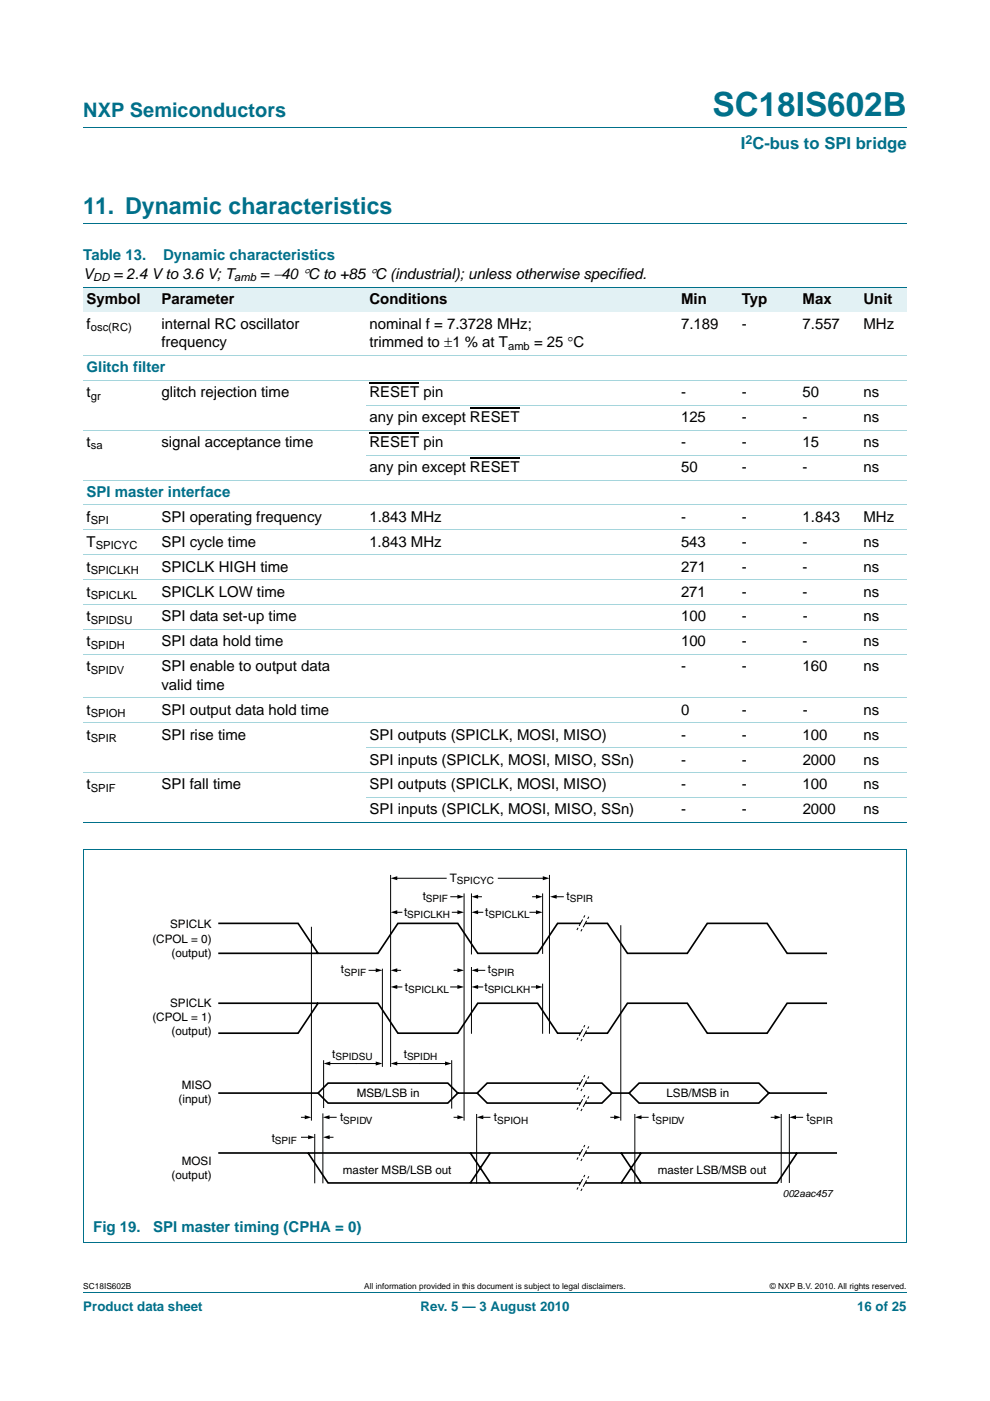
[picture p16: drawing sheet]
<svg xmlns="http://www.w3.org/2000/svg" width="210mm" height="297mm" viewBox="0 0 210 297" stroke-linecap="round" stroke-linejoin="round" font-family="sans-serif">
<defs><g id="words">
<text font-size="7" fill="#00708a" x="151.2" y="24.6">SC18IS602B</text>
<text font-size="4.9" fill="#00708a" x="17.7" y="45.4">11. Dynamic characteristics</text>
<text font-size="4.2" fill="#00708a" x="17.7" y="24.9">NXP Semiconductors</text>
<text font-size="3.5" fill="#00708a" x="157.1" y="31.6">I C-bus to SPI bridge</text>
<g font-size="3.2" fill="#00708a">
<text x="17.7" y="55.2">Table 13.</text>
<text x="34.6" y="55.2">Dynamic characteristics</text>
<text x="18.4" y="78.8">Glitch filter</text>
<text x="18.4" y="105.3">SPI master interface</text>
<text x="19.8" y="261.2">Fig 19.</text>
<text x="32.5" y="261.2">SPI master timing (CPHA = 0)</text>
</g>
<g font-size="3.2">
<text x="17.7" y="59.1">V</text>
<text x="24.1" y="59.1">= 2.4 V to 3.6 V; T</text>
<text x="55.2" y="59.1">= −40 °C to +85 °C (industrial); unless otherwise specified.</text>
<text x="18.4" y="64.4">Symbol</text>
<text x="34.2" y="64.4">Parameter</text>
<text x="78.4" y="64.4">Conditions</text>
<text x="144.5" y="64.4">Min</text>
<text x="157.4" y="64.4">Typ</text>
<text x="170.2" y="64.4">Max</text>
<text x="183.2" y="64.4">Unit</text>
<text x="18.4" y="69.7">f</text>
<text x="34.2" y="69.7">internal RC oscillator</text>
<text x="78.4" y="69.7">nominal f = 7.3728 MHz;</text>
<text x="144.5" y="69.7">7.189</text>
<text x="157.4" y="69.7">-</text>
<text x="170.2" y="69.7">7.557</text>
<text x="183.1" y="69.7">MHz</text>
<text x="34.2" y="73.6">frequency</text>
<text x="78.4" y="73.6">trimmed to ±1 % at T</text>
<text x="113.3" y="73.6">= 25 °C</text>
<text x="18.4" y="84.1">t</text>
<text x="34.2" y="84.1">glitch rejection time</text>
<text x="78.4" y="84.1">RESET pin</text>
<text x="78.4" y="89.4">any pin except RESET</text>
<text x="144.5" y="84.1">-</text>
<text x="144.5" y="89.4">125</text>
<text x="157.4" y="89.4">-</text>
<text x="157.4" y="84.1">-</text>
<text x="170.2" y="89.4">-</text>
<text x="170.2" y="84.1">50</text>
<text x="183.2" y="84.1">ns</text>
<text x="183.2" y="89.4">ns</text>
<text x="18.4" y="94.7">t</text>
<text x="34.2" y="94.7">signal acceptance time</text>
<text x="78.4" y="94.7">RESET pin</text>
<text x="144.5" y="94.7">-</text>
<text x="157.4" y="94.7">-</text>
<text x="170.2" y="94.7">15</text>
<text x="183.2" y="94.7">ns</text>
<text x="78.4" y="100">any pin except RESET</text>
<text x="144.5" y="100">50</text>
<text x="157.4" y="100">-</text>
<text x="170.2" y="100">-</text>
<text x="183.2" y="100">ns</text>
<text x="18.4" y="110.6">f</text>
<text x="34.2" y="110.6">SPI operating frequency</text>
<text x="78.4" y="110.6">1.843 MHz</text>
<text x="144.5" y="110.6">-</text>
<text x="157.4" y="110.6">-</text>
<text x="170.2" y="110.6">1.843</text>
<text x="183.1" y="110.6">MHz</text>
<text x="18.4" y="115.9">T</text>
<text x="34.2" y="115.9">SPI cycle time</text>
<text x="78.3" y="115.9">1.843 MHz</text>
<text x="144.4" y="115.9">543</text>
<text x="157.3" y="115.9">-</text>
<text x="170.2" y="115.9">-</text>
<text x="183.1" y="115.9">ns</text>
<text x="18.4" y="121.2">t</text>
<text x="34.2" y="121.2">SPICLK HIGH time</text>
<text x="144.5" y="121.2">271</text>
<text x="157.4" y="121.2">-</text>
<text x="170.2" y="121.2">-</text>
<text x="183.2" y="121.2">ns</text>
<text x="18.4" y="126.5">t</text>
<text x="18.4" y="131.8">t</text>
<text x="34.2" y="126.5">SPICLK LOW time</text>
<text x="34.2" y="131.8">SPI data set-up time</text>
<text x="144.4" y="126.5">271</text>
<text x="144.5" y="131.8">100</text>
<text x="157.3" y="126.5">-</text>
<text x="157.4" y="131.8">-</text>
<text x="170.2" y="126.5">-</text>
<text x="170.3" y="131.8">-</text>
<text x="183.1" y="126.5">ns</text>
<text x="183.2" y="131.8">ns</text>
<text x="18.4" y="137.1">t</text>
<text x="34.2" y="137.1">SPI data hold time</text>
<text x="144.5" y="137.1">100</text>
<text x="157.3" y="137.1">-</text>
<text x="170.2" y="137.1">-</text>
<text x="183.1" y="137.1">ns</text>
<text x="18.4" y="142.3">t</text>
<text x="34.2" y="142.3">SPI enable to output data</text>
<text x="144.5" y="142.3">-</text>
<text x="157.4" y="142.3">-</text>
<text x="170.2" y="142.3">160</text>
<text x="183.2" y="142.3">ns</text>
<text x="34.2" y="146.2">valid time</text>
<text x="18.4" y="151.5">t</text>
<text x="34.2" y="151.5">SPI output data hold time</text>
<text x="144.5" y="151.5">0</text>
<text x="157.4" y="151.5">-</text>
<text x="170.2" y="151.5">-</text>
<text x="183.2" y="151.5">ns</text>
<text x="18.4" y="156.8">t</text>
<text x="34.2" y="156.8">SPI rise time</text>
<text x="78.4" y="156.8">SPI outputs (SPICLK, MOSI, MISO)</text>
<text x="144.4" y="156.8">-</text>
<text x="157.3" y="156.8">-</text>
<text x="170.2" y="156.8">100</text>
<text x="183.2" y="156.8">ns</text>
<text x="18.4" y="167.4">t</text>
<text x="34.2" y="167.4">SPI fall time</text>
<text x="78.4" y="162.1">SPI inputs (SPICLK, MOSI, MISO, SSn)</text>
<text x="78.4" y="167.4">SPI outputs (SPICLK, MOSI, MISO)</text>
<text x="144.4" y="167.4">-</text>
<text x="144.5" y="162.1">-</text>
<text x="157.3" y="167.4">-</text>
<text x="157.4" y="162.1">-</text>
<text x="170.2" y="167.4">100</text>
<text x="170.2" y="162.1">2000</text>
<text x="183.1" y="167.4">ns</text>
<text x="183.2" y="162.1">ns</text>
<text x="78.4" y="172.7">SPI inputs (SPICLK, MOSI, MISO, SSn)</text>
<text x="144.5" y="172.7">-</text>
<text x="157.4" y="172.7">-</text>
<text x="170.2" y="172.7">2000</text>
<text x="183.2" y="172.7">ns</text>
</g>
<g font-size="2.8" fill="#00708a">
<text x="17.7" y="277.9">Product data sheet</text>
<text x="89.2" y="277.9">Rev. 5 — 3 August 2010</text>
<text x="181.8" y="277.9">16 of 25</text>
</g>
<text font-size="2.6" fill="#00708a" x="158.1" y="30.5">2</text>
<g font-size="2.5">
<text x="89.6" y="190.8">t</text>
<text x="95.4" y="187">T</text>
<text x="120.1" y="190.8">t</text>
<text x="36.1" y="196.9">SPICLK</text>
<text x="85.7" y="194.2">t</text>
<text x="102.9" y="194.2">t</text>
<text x="32.3" y="199.8">(CPOL = 0)</text>
<text x="36.4" y="202.8">(output)</text>
<text x="72.3" y="206.4">t</text>
<text x="103.5" y="206.4">t</text>
<text x="36.1" y="213.5">SPICLK</text>
<text x="85.9" y="210.1">t</text>
<text x="102.8" y="210.1">t</text>
<text x="32.3" y="216.5">(CPOL = 1)</text>
<text x="36.4" y="219.5">(output)</text>
<text x="70.5" y="224.2">t</text>
<text x="85.6" y="224.2">t</text>
<text x="37.9" y="233.9">(input)</text>
<text x="38.6" y="230.9">MISO</text>
<text x="75.7" y="232.7">MSB/LSB in</text>
<text x="141.4" y="232.7">LSB/MSB in</text>
<text x="72.1" y="237.7">t</text>
<text x="104.8" y="237.7">t</text>
<text x="138.3" y="237.7">t</text>
<text x="171" y="237.7">t</text>
<text x="57.6" y="242">t</text>
<text x="36.4" y="249.9">(output)</text>
<text x="38.6" y="246.9">MOSI</text>
<text x="72.7" y="248.8">master MSB/LSB out</text>
<text x="139.5" y="248.8">master LSB/MSB out</text>
</g>
<g font-size="2.4">
<text x="19.8" y="59.6">DD</text>
<text x="49.7" y="59.6">amb</text>
<text x="19.3" y="70.2">osc(RC)</text>
<text x="107.8" y="74.1">amb</text>
<text x="19.3" y="84.7">gr</text>
<text x="19.3" y="95.3">sa</text>
<text x="19.3" y="111.2">SPI</text>
<text x="20.3" y="116.5">SPICYC</text>
<text x="19.3" y="121.8">SPICLKH</text>
<text x="19.3" y="127">SPICLKL</text>
<text x="19.3" y="132.3">SPIDSU</text>
<text x="19.3" y="137.6">SPIDH</text>
<text x="19.3" y="142.9">SPIDV</text>
<text x="19.3" y="152.1">SPIOH</text>
<text x="19.3" y="157.4">SPIR</text>
<text x="19.3" y="168">SPIF</text>
</g>
<g font-size="2.1">
<text x="90.3" y="191.3">SPIF</text>
<text x="96.9" y="187.4">SPICYC</text>
<text x="120.8" y="191.3">SPIR</text>
<text x="86.4" y="194.7">SPICLKH</text>
<text x="103.6" y="194.7">SPICLKL</text>
<text x="73" y="206.9">SPIF</text>
<text x="104.2" y="206.9">SPIR</text>
<text x="86.6" y="210.6">SPICLKL</text>
<text x="103.4" y="210.6">SPICLKH</text>
<text x="71.2" y="224.7">SPIDSU</text>
<text x="86.3" y="224.7">SPIDH</text>
<text x="72.8" y="238.2">SPIDV</text>
<text x="105.4" y="238.2">SPIOH</text>
<text x="139" y="238.2">SPIDV</text>
<text x="171.7" y="238.2">SPIR</text>
<text x="58.3" y="242.5">SPIF</text>
<text x="166" y="253.8">002aac457</text>
</g>
<g font-size="1.8">
<text x="17.7" y="273.3">SC18IS602B</text>
<text x="77.2" y="273.3">All information provided in this document is subject to legal disclaimers.</text>
<text x="163.3" y="273.3">© NXP B.V. 2010. All rights reserved.</text>
</g>
</g></defs>
<path d="M17.7 27h174.6M17.7 47.4h174.6M17.7 273.9h174.6" fill="none" stroke="#00708a" stroke-width=".21"/>
<g fill="#e2f1f4">
<path d="M17.7 60.9h15.8v5.2h-15.8z"/>
<path d="M33.5 60.9h44.1v5.2h-44.1z"/>
<path d="M77.6 60.9h60v5.2h-60z"/>
<path d="M137.6 60.9h19.1v5.2h-19.1z"/>
<path d="M156.7 60.9h12.8v5.2h-12.8z"/>
<path d="M169.5 60.9h12.9v5.2h-12.9z"/>
<path d="M182.4 60.9h9.9v5.2h-9.9z"/>
</g>
<path d="M78.4 81.1h10.5M78.4 91.7h10.5M99.7 86.4h10.6M99.7 97h10.6" fill="none" stroke="#000" stroke-width=".23"/>
<path d="M17.7 60.9h174.6M17.7 174.5h174.6M17.6 180.1h174.7M17.7 180.1v83.2M192.3 180.1v83.2M17.6 263.4h174.7" fill="none" stroke="#00708a" stroke-width=".21"/>
<g fill="none" stroke="#a5d5dc" stroke-width=".21">
<path d="M17.7 75.3h174.6M17.7 80.6h174.6M17.7 91.2h174.6M77.6 85.9h114.7M77.6 96.5h114.7M17.7 101.8h174.6M17.7 107.1h174.6M17.7 112.4h174.6M17.7 117.6h174.6M17.7 122.9h174.6M17.7 128.2h174.6M17.7 133.5h174.6"/>
<path d="M17.7 138.8h174.6M17.7 148h174.6M17.7 153.3h174.6M77.6 158.6h114.7M17.7 163.9h174.6M77.6 169.2h114.7"/>
</g>
<g fill="none" stroke="#000" stroke-width=".21">
<path d="M66.1 196.5v41.1M82.8 185.5v40.7M84 186.2h10.6M84 193.4h1.2M95.6 190.1h1.7M95.9 193.4h1.4M98.4 189.4v48.2M100 189.4v13M101.1 190.1h1M101.1 193.4h1.3M105.7 186.2h9.7M112.4 193.4h1.6"/>
<path d="M113 190.1h1M115.1 189.4v12.8M116.5 185.5v33.7M117.8 190.1h1.7M131.7 196.2v41.4M78.3 205.7h1.7M81.1 205.4v20.8M84 205.7h1M84 209.3h1.2M95.6 209.3h1.7M96.3 205.7h1M100 205v14.2"/>
<path d="M101.1 209.3h1.3M101.1 205.7h1.7M112.7 209.3h1.3M115.1 208.6v10.6M63.9 236.9h1M68.5 236.1v14.8M68.6 224.8v10.1M69.6 236.9h1.7M69.8 225.5h10.2M84 225.5h10.7M95.8 224.8v10.2M96.3 236.9h1"/>
<path d="M101.1 236.2v14.7M102.2 236.9h1.7M134.6 236.2v14.6M165.7 236.2v14.6M167.4 236.2v14.6M63.9 241.1h1.7M66.8 240.4v10.5M69.6 241.1h1"/>
</g>
<g fill="none" stroke="#000" stroke-width=".35">
<path d="M46.3 195.8h16.9l4.3 6.3h12.7l4.2-6.3h12.7l4.2 6.3h12.7l4.3-6.3h10.5l4.3 6.3h12.7l4.2-6.3h12.7l4.2 6.3h8.5M46.3 202.1h21.2M46.3 212.7h21.2M175.4 212.7h-8.5l-4.2 6.4h-12.7l-4.2-6.4h-12.7l-4.3 6.4h-10.5l-4.3-6.4h-12.7l-4.2 6.4h-12.7l-4.2-6.4h-12.7l-4.3 6.4h-16.9M46.3 231.8h21.2l2.1-2.2h25.4l2.1 2.2-2.1 2.1h-25.4l-2.1-2.1M97.1 231.8h4.1l2.1-2.2h24.4l2.1 2.2-2.1 2.1h-24.4l-2.1-2.1M129.8 231.8h3.6l2.2-2.2h25.4l2.1 2.2-2.1 2.1h-25.4l-2.2-2.1M163.1 231.8h12.3M46.3 244.5h131.2M65.3 244.5l4.3 6.3h95.2l4.3-6.3M99.8 244.5l4.2 6.3M104 244.5l-4.2 6.3"/>
<path d="M131.7 244.5l4.3 6.3M136 244.5l-4.3 6.3"/>
</g>
<g fill="#000">
<path d="M82.8 186.2l1.5-.4v.8zM82.8 193.4l1.5-.4v.8zM97 189.7l1.4 .4-1.4 .4zM97 193l1.4 .4-1.4 .4zM100 190.1l1.4-.4v.8zM100 193.4l1.4-.4v.8zM113.7 193l1.4 .4-1.4 .4zM113.7 189.7l1.4 .4-1.4 .4zM115.1 185.8l1.4 .4-1.4 .4zM116.7 190.1l1.4-.4v.8zM79.7 205.3l1.4 .4-1.4 .4zM82.8 205.7l1.5-.4v.8z"/>
<path d="M82.8 209.3l1.5-.5v.9zM97 208.8l1.4 .5-1.4 .4zM97 205.3l1.4 .4-1.4 .4zM100 205.7l1.4-.4v.8zM100 209.3l1.4-.5v.9zM113.7 208.8l1.4 .5-1.4 .4zM64.6 236.5l1.5 .4-1.5 .4zM68.5 236.9l1.4-.4v.8zM68.6 225.5l1.5-.4v.8zM79.7 225.1l1.4 .4-1.4 .4zM82.8 225.5l1.5-.4v.8zM94.4 225.1l1.4 .4-1.4 .4z"/>
<path d="M97 236.5l1.4 .4-1.4 .4zM101.1 236.9l1.4-.4v.8zM65.4 240.7l1.4 .4-1.4 .4zM68.5 241.1l1.4-.4v.8z"/>
</g>
<path d="M124.1 249.1l.8 .3-1.7 3.1-.8-.3z" fill="#fff"/>
<path d="M124.1 249.1l-1.7 3.1M124.9 249.4l-1.7 3.1" fill="none" stroke="#000" stroke-width=".21" stroke-dasharray=".5 .5 1.6 .5 .5" stroke-linecap="butt"/>
<path d="M129.6 236.9h.9M135.8 236.9h1.7M163.6 236.9h1M168.5 236.9h1.7" fill="none" stroke="#000" stroke-width=".21"/>
<path d="M130.3 236.5l1.4 .4-1.4 .4zM134.6 236.9l1.5-.4v.8zM164.3 236.5l1.4 .4-1.4 .4zM167.4 236.9l1.4-.4v.8z" fill="#000"/>
<path d="M124.1 232.2l.8 .3-1.7 3.1-.8-.3z" fill="#fff"/>
<path d="M124.1 232.2l-1.7 3.1M124.9 232.5l-1.7 3.1" fill="none" stroke="#000" stroke-width=".21" stroke-dasharray=".5 .5 1.6 .5 .5" stroke-linecap="butt"/>
<path d="M124.1 242.8l.8 .2-1.7 3.2-.8-.3z" fill="#fff"/>
<path d="M124.1 242.8l-1.7 3.1M124.9 243l-1.7 3.2" fill="none" stroke="#000" stroke-width=".21" stroke-dasharray=".5 .5 1.6 .5 .5" stroke-linecap="butt"/>
<path d="M124.1 227.9l.8 .3-1.7 3.1-.8-.2z" fill="#fff"/>
<path d="M124.1 227.9l-1.7 3.2M124.9 228.2l-1.7 3.1" fill="none" stroke="#000" stroke-width=".21" stroke-dasharray=".5 .5 1.6 .5 .5" stroke-linecap="butt"/>
<path d="M124.1 217.4l.8 .2-1.7 3.1-.8-.2z" fill="#fff"/>
<path d="M124.1 217.4l-1.7 3.1M124.9 217.6l-1.7 3.1" fill="none" stroke="#000" stroke-width=".21" stroke-dasharray=".5 .5 1.6 .5 .5" stroke-linecap="butt"/>
<path d="M124.1 194.1l.8 .3-1.7 3.1-.8-.3z" fill="#fff"/>
<path d="M124.1 194.1l-1.7 3.1M124.9 194.4l-1.7 3.1" fill="none" stroke="#000" stroke-width=".21" stroke-dasharray=".5 .5 1.6 .5 .5" stroke-linecap="butt"/>
<use href="#words"/>
</svg>
